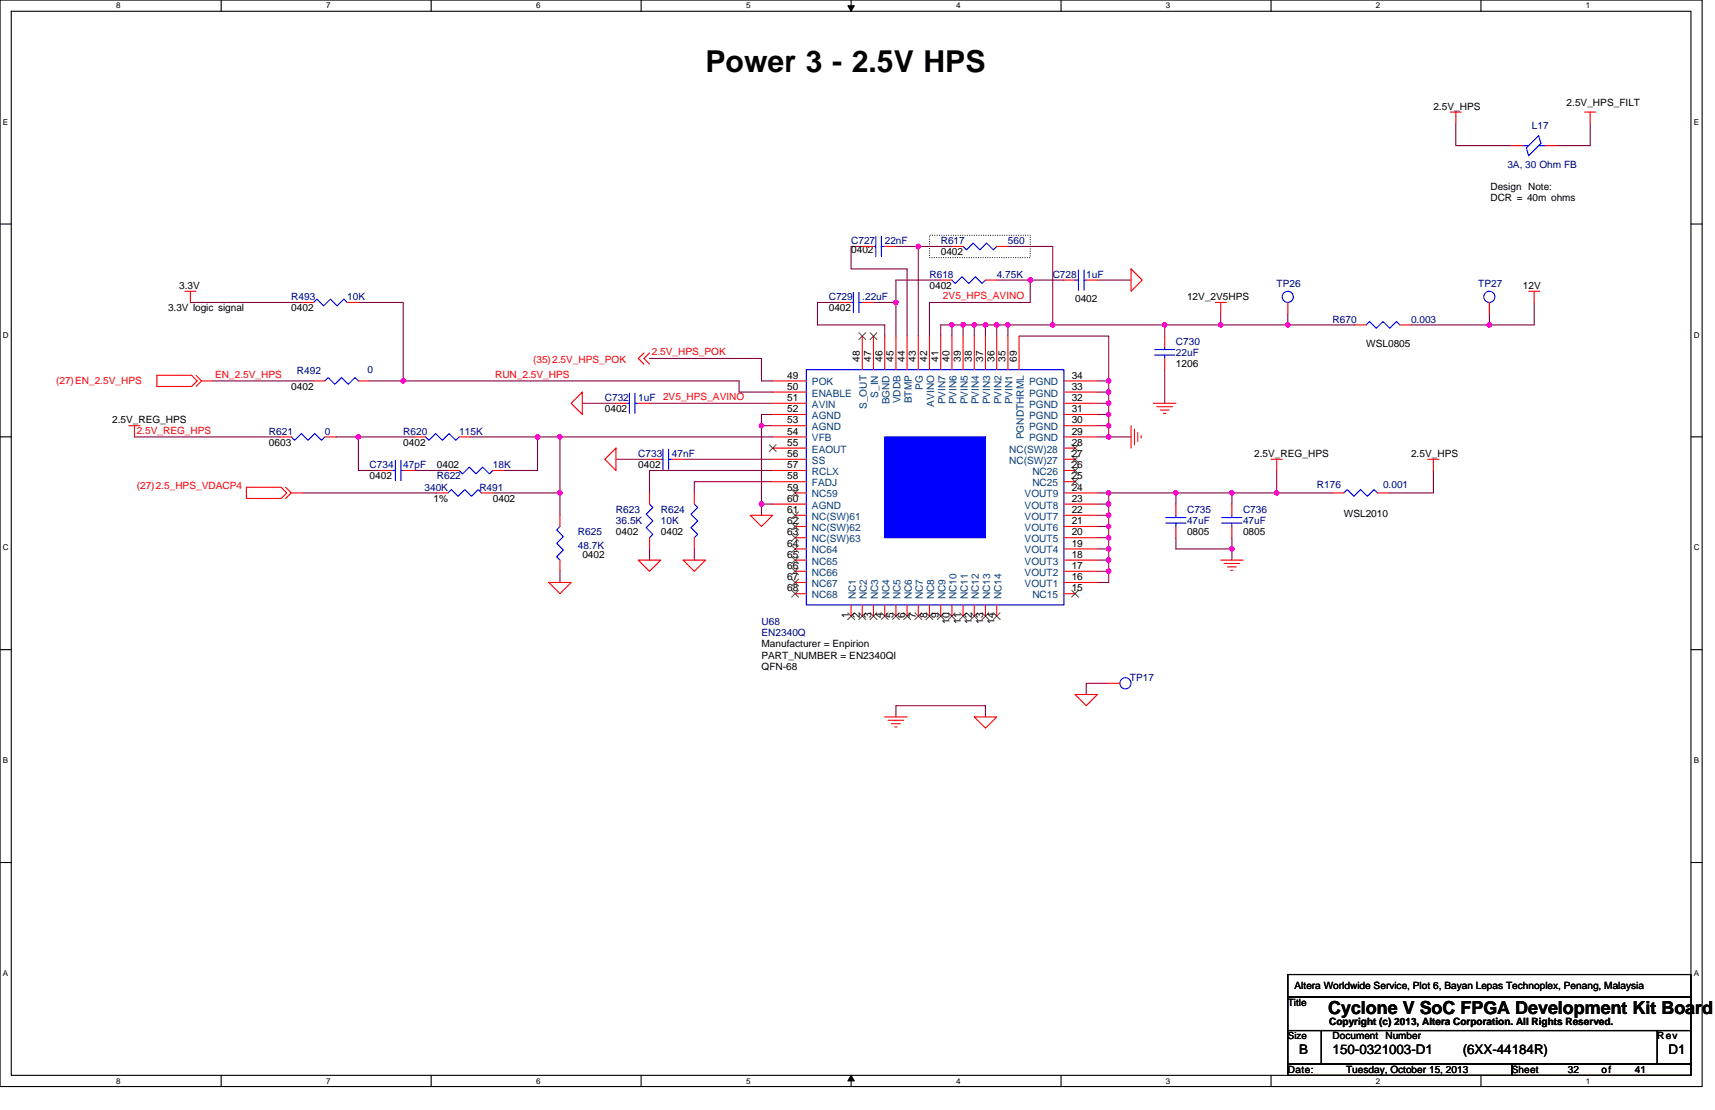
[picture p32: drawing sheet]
<svg xmlns="http://www.w3.org/2000/svg" width="432mm" height="279mm" viewBox="0 0 432 279" stroke-linecap="round" stroke-linejoin="round" font-family="sans-serif">
<defs><g id="words">
<text font-size="7.6" x="177.6" y="18.2">Power 3 - 2.5V HPS</text>
<text font-size="4.5" x="334.4" y="255.1">Cyclone V SoC FPGA Development Kit Board</text>
<g font-size="3.4">
<text x="327.1" y="265.2">B</text>
<text x="335.5" y="265.2">150-0321003-D1</text>
<text x="368.3" y="265.2">(6XX-44184R)</text>
<text x="420.1" y="265.2">D1</text>
</g>
<g font-size="2.5">
<text x="360.9" y="27.6">2.5V_HPS</text>
<text x="394.4" y="26.8">2.5V_HPS_FILT</text>
<text x="375.3" y="47.9">Design Note:</text>
<text x="375.3" y="50.5">DCR = 40m ohms</text>
<text x="214.3" y="63.7">0402</text>
<text x="236.9" y="64.3">0402</text>
<text x="45.1" y="72.7">3.3V</text>
<text x="234" y="72.7">0402</text>
<text x="270.7" y="76.1">0402</text>
<text x="298.9" y="75.6">12V_2V5HPS</text>
<text x="383.5" y="72.7">12V</text>
<text x="42.3" y="78.4">3.3V logic signal</text>
<text x="73.3" y="78.4">0402</text>
<text x="208.7" y="78.4">0402</text>
<text x="344" y="87.4">WSL0805</text>
<text x="198.2" y="95.3">49</text>
<text x="216.5" y="91.1" transform="rotate(-90 216.5 91.1)">48</text>
<text x="219.3" y="91.1" transform="rotate(-90 219.3 91.1)">47</text>
<text x="222.2" y="91.1" transform="rotate(-90 222.2 91.1)">46</text>
<text x="225" y="91.1" transform="rotate(-90 225 91.1)">45</text>
<text x="227.8" y="91.1" transform="rotate(-90 227.8 91.1)">44</text>
<text x="230.6" y="91.1" transform="rotate(-90 230.6 91.1)">43</text>
<text x="233.4" y="91.1" transform="rotate(-90 233.4 91.1)">42</text>
<text x="236.3" y="91.1" transform="rotate(-90 236.3 91.1)">41</text>
<text x="239.1" y="91.1" transform="rotate(-90 239.1 91.1)">40</text>
<text x="241.9" y="91.1" transform="rotate(-90 241.9 91.1)">39</text>
<text x="244.7" y="91.1" transform="rotate(-90 244.7 91.1)">38</text>
<text x="247.5" y="91.1" transform="rotate(-90 247.5 91.1)">37</text>
<text x="250.4" y="91.1" transform="rotate(-90 250.4 91.1)">36</text>
<text x="253.2" y="91.1" transform="rotate(-90 253.2 91.1)">35</text>
<text x="256" y="91.1" transform="rotate(-90 256 91.1)">69</text>
<text x="269.8" y="95.3">34</text>
<text x="296.1" y="92.5">1206</text>
<text x="73.3" y="98.1">0402</text>
<text x="198.2" y="100.9">51</text>
<text x="198.2" y="98.1">50</text>
<text x="269.8" y="100.9">32</text>
<text x="269.8" y="98.1">33</text>
<text x="28.2" y="106.6">2.5V_REG_HPS</text>
<text x="152.3" y="103.8">0402</text>
<text x="198.2" y="106.6">53</text>
<text x="198.2" y="103.7">52</text>
<text x="269.8" y="106.6">30</text>
<text x="269.8" y="103.7">31</text>
<text x="67.7" y="112.2">0603</text>
<text x="101.5" y="112.2">0402</text>
<text x="198.2" y="112.2">55</text>
<text x="198.2" y="109.4">54</text>
<text x="269.8" y="109.4">29</text>
<text x="269.8" y="112.2">28</text>
<text x="110" y="117.9">0402</text>
<text x="160.7" y="117.9">0402</text>
<text x="198.2" y="117.8">57</text>
<text x="198.2" y="115">56</text>
<text x="269.8" y="117.8">26</text>
<text x="269.8" y="115">27</text>
<text x="315.8" y="115">2.5V_REG_HPS</text>
<text x="355.3" y="115">2.5V_HPS</text>
<text x="93" y="120.7">0402</text>
<text x="198.2" y="123.5">59</text>
<text x="198.2" y="120.7">58</text>
<text x="269.8" y="123.5">24</text>
<text x="269.8" y="120.7">25</text>
<text x="109.1" y="126.3">1%</text>
<text x="124.1" y="126.3">0402</text>
<text x="198.2" y="131.9">62</text>
<text x="198.2" y="129.1">61</text>
<text x="198.2" y="126.3">60</text>
<text x="269.8" y="131.9">21</text>
<text x="269.8" y="129.1">22</text>
<text x="269.8" y="126.3">23</text>
<text x="338.3" y="130.3">WSL2010</text>
<text x="155.1" y="134.8">0402</text>
<text x="166.4" y="134.8">0402</text>
<text x="198.2" y="137.6">64</text>
<text x="198.2" y="134.7">63</text>
<text x="269.8" y="137.6">19</text>
<text x="269.8" y="134.7">20</text>
<text x="298.9" y="134.8">0805</text>
<text x="313" y="134.8">0805</text>
<text x="146.6" y="140.4">0402</text>
<text x="198.2" y="143.2">66</text>
<text x="198.2" y="140.4">65</text>
<text x="269.8" y="143.2">17</text>
<text x="269.8" y="140.4">18</text>
<text x="198.2" y="148.8">68</text>
<text x="198.2" y="146">67</text>
<text x="269.8" y="146">16</text>
<text x="269.8" y="148.8">15</text>
<text x="213.7" y="155.7" transform="rotate(-90 213.7 155.7)">1</text>
<text x="216.5" y="155.7" transform="rotate(-90 216.5 155.7)">2</text>
<text x="219.3" y="155.7" transform="rotate(-90 219.3 155.7)">3</text>
<text x="222.2" y="155.7" transform="rotate(-90 222.2 155.7)">4</text>
<text x="225" y="155.7" transform="rotate(-90 225 155.7)">5</text>
<text x="227.8" y="155.7" transform="rotate(-90 227.8 155.7)">6</text>
<text x="230.6" y="155.7" transform="rotate(-90 230.6 155.7)">7</text>
<text x="233.4" y="155.7" transform="rotate(-90 233.4 155.7)">8</text>
<text x="236.3" y="155.7" transform="rotate(-90 236.3 155.7)">9</text>
<text x="239.1" y="157.1" transform="rotate(-90 239.1 157.1)">10</text>
<text x="241.9" y="157.1" transform="rotate(-90 241.9 157.1)">11</text>
<text x="244.7" y="157.1" transform="rotate(-90 244.7 157.1)">12</text>
<text x="247.5" y="157.1" transform="rotate(-90 247.5 157.1)">13</text>
<text x="250.4" y="157.1" transform="rotate(-90 250.4 157.1)">14</text>
<text x="191.7" y="163">Manufacturer = Enpirion</text>
<text x="191.7" y="165.8">PART_NUMBER = EN2340QI</text>
<text x="191.7" y="168.6">QFN-68</text>
<text x="325.9" y="249">Altera Worldwide Service, Plot 6, Bayan Lepas Technoplex, Penang, Malaysia</text>
<text x="324.3" y="253.2">Title</text>
<text x="324.3" y="261.6">Size</text>
<text x="334.7" y="258.1">Copyright (c) 2013, Altera Corporation. All Rights Reserved.</text>
<text x="335.5" y="261.6">Document</text>
<text x="348.8" y="261.6">Number</text>
<text x="417.3" y="261.6">Rev</text>
<text x="324.3" y="270.1">Date:</text>
<text x="338.9" y="270.1">Tuesday, October 15, 2013</text>
<text x="380.6" y="270.1">Sheet</text>
<text x="394.7" y="270.1">32</text>
<text x="403.2" y="270.1">of</text>
<text x="411.6" y="270.1">41</text>
</g>
<g font-size="2.5" fill="#000080">
<text x="385.7" y="32.4">L17</text>
<text x="379.5" y="42.3">3A, 30 Ohm FB</text>
<text x="214.3" y="61.5">C727</text>
<text x="222.8" y="61.5">22nF</text>
<text x="236.9" y="61.5">R617</text>
<text x="253.8" y="61.5">560</text>
<text x="234" y="69.9">R618</text>
<text x="251" y="69.9">4.75K</text>
<text x="265" y="69.9">C728</text>
<text x="273.5" y="69.9">1uF</text>
<text x="73.3" y="75.6">R493</text>
<text x="87.4" y="75.6">10K</text>
<text x="208.7" y="75.6">C729</text>
<text x="217.1" y="75.6">.22uF</text>
<text x="321.4" y="72.2">TP26</text>
<text x="372.2" y="72.2">TP27</text>
<text x="335.5" y="81.2">R670</text>
<text x="355.3" y="81.2">0.003</text>
<text x="296.1" y="86.8">C730</text>
<text x="296.1" y="89.7">22uF</text>
<text x="74.7" y="94.2">R492</text>
<text x="92.5" y="93.9">0</text>
<text x="152.3" y="100.9">C732</text>
<text x="160.7" y="100.9">1uF</text>
<text x="67.7" y="109.4">R621</text>
<text x="81.8" y="109.4">0</text>
<text x="101.5" y="109.4">R620</text>
<text x="115.6" y="109.4">115K</text>
<text x="93" y="117.9">C734</text>
<text x="101.5" y="117.9">47pF</text>
<text x="124.1" y="117.9">18K</text>
<text x="160.7" y="115">C733</text>
<text x="169.2" y="115">47nF</text>
<text x="106.9" y="123.5">340K</text>
<text x="110" y="120.7">R622</text>
<text x="120.7" y="123.5">R491</text>
<text x="331.6" y="122.9">R176</text>
<text x="348.2" y="122.9">0.001</text>
<text x="155.1" y="129.1">R623</text>
<text x="155.1" y="132">36.5K</text>
<text x="166.4" y="129.1">R624</text>
<text x="166.4" y="132">10K</text>
<text x="298.9" y="129.1">C735</text>
<text x="298.9" y="132">47uF</text>
<text x="313" y="129.1">C736</text>
<text x="313" y="132">47uF</text>
<text x="145.5" y="134.8">R625</text>
<text x="145.5" y="138.2">48.7K</text>
<text x="191.7" y="157.3">U68</text>
<text x="191.7" y="160.1">EN2340Q</text>
<text x="284.5" y="171.4">TP17</text>
</g>
<g font-size="2.5" fill="#f00">
<text x="237.4" y="75.4">2V5_HPS_AVINO</text>
<text x="164.1" y="89.5">2.5V_HPS_POK</text>
<text x="54.2" y="95.1">EN_2.5V_HPS</text>
<text x="124.7" y="95.1">RUN_2.5V_HPS</text>
<text x="134.2" y="91.4">(35)2.5V_HPS_POK</text>
<text x="14.1" y="96.7">(27)EN_2.5V_HPS</text>
<text x="166.9" y="100.7">2V5_HPS_AVINO</text>
<text x="34.4" y="109.2">2.5V_REG_HPS</text>
<text x="34.4" y="123.2">(27)2.5_HPS_VDACP4</text>
</g>
<g font-size="2.5" fill="#004080">
<text x="204.4" y="99.8">ENABLE</text>
<text x="204.4" y="97">POK</text>
<text x="221.1" y="100.1" transform="rotate(-90 221.1 100.1)">S_IN</text>
<text x="223.9" y="101.8" transform="rotate(-90 223.9 101.8)">BGND</text>
<text x="226.8" y="101.5" transform="rotate(-90 226.8 101.5)">VDDB</text>
<text x="229.6" y="101.5" transform="rotate(-90 229.6 101.5)">BTMP</text>
<text x="232.4" y="98.1" transform="rotate(-90 232.4 98.1)">PG</text>
<text x="238" y="101.8" transform="rotate(-90 238 101.8)">PVIN7</text>
<text x="240.9" y="101.8" transform="rotate(-90 240.9 101.8)">PVIN6</text>
<text x="243.7" y="101.8" transform="rotate(-90 243.7 101.8)">PVIN5</text>
<text x="246.5" y="101.8" transform="rotate(-90 246.5 101.8)">PVIN4</text>
<text x="249.3" y="101.8" transform="rotate(-90 249.3 101.8)">PVIN3</text>
<text x="252.1" y="101.8" transform="rotate(-90 252.1 101.8)">PVIN2</text>
<text x="255" y="101.8" transform="rotate(-90 255 101.8)">PVIN1</text>
<text x="259.1" y="99.8">PGND</text>
<text x="259.1" y="97">PGND</text>
<text x="204.4" y="105.5">AGND</text>
<text x="204.4" y="102.7">AVIN</text>
<text x="218.3" y="102.9" transform="rotate(-90 218.3 102.9)">S_OUT</text>
<text x="235.2" y="102.4" transform="rotate(-90 235.2 102.4)">AVINO</text>
<text x="259.1" y="105.5">PGND</text>
<text x="259.1" y="102.7">PGND</text>
<text x="204.4" y="113.9">EAOUT</text>
<text x="204.4" y="111.1">VFB</text>
<text x="204.4" y="108.3">AGND</text>
<text x="254.1" y="113.9">NC(SW)28</text>
<text x="257.8" y="110.6" transform="rotate(-90 257.8 110.6)">PGNDTHRML</text>
<text x="259.1" y="111.1">PGND</text>
<text x="259.1" y="108.3">PGND</text>
<text x="204.4" y="119.6">RCLX</text>
<text x="204.4" y="116.8">SS</text>
<text x="254.1" y="116.8">NC(SW)27</text>
<text x="259.9" y="119.6">NC26</text>
<text x="204.4" y="125.2">NC59</text>
<text x="204.4" y="122.4">FADJ</text>
<text x="258" y="125.2">VOUT9</text>
<text x="259.9" y="122.4">NC25</text>
<text x="204.4" y="130.9">NC(SW)61</text>
<text x="204.4" y="128">AGND</text>
<text x="258" y="130.9">VOUT7</text>
<text x="258" y="128">VOUT8</text>
<text x="204.4" y="136.5">NC(SW)63</text>
<text x="204.4" y="133.7">NC(SW)62</text>
<text x="258" y="136.5">VOUT5</text>
<text x="258" y="133.7">VOUT6</text>
<text x="204.4" y="142.1">NC65</text>
<text x="204.4" y="139.3">NC64</text>
<text x="258" y="142.1">VOUT3</text>
<text x="258" y="139.3">VOUT4</text>
<text x="204.4" y="147.8">NC67</text>
<text x="204.4" y="144.9">NC66</text>
<text x="258" y="147.8">VOUT1</text>
<text x="258" y="144.9">VOUT2</text>
<text x="204.4" y="150.6">NC68</text>
<text x="215.5" y="150.9" transform="rotate(-90 215.5 150.9)">NC1</text>
<text x="218.3" y="150.9" transform="rotate(-90 218.3 150.9)">NC2</text>
<text x="221.1" y="150.9" transform="rotate(-90 221.1 150.9)">NC3</text>
<text x="223.9" y="150.9" transform="rotate(-90 223.9 150.9)">NC4</text>
<text x="226.8" y="150.9" transform="rotate(-90 226.8 150.9)">NC5</text>
<text x="229.6" y="150.9" transform="rotate(-90 229.6 150.9)">NC6</text>
<text x="232.4" y="150.9" transform="rotate(-90 232.4 150.9)">NC7</text>
<text x="235.2" y="150.9" transform="rotate(-90 235.2 150.9)">NC8</text>
<text x="238" y="150.9" transform="rotate(-90 238 150.9)">NC9</text>
<text x="240.9" y="150.9" transform="rotate(-90 240.9 150.9)">NC10</text>
<text x="243.7" y="150.9" transform="rotate(-90 243.7 150.9)">NC11</text>
<text x="246.5" y="150.9" transform="rotate(-90 246.5 150.9)">NC12</text>
<text x="249.3" y="150.9" transform="rotate(-90 249.3 150.9)">NC13</text>
<text x="252.1" y="150.9" transform="rotate(-90 252.1 150.9)">NC14</text>
<text x="259.9" y="150.6">NC15</text>
</g>
<g font-size="2">
<text x="29.3" y="2.1">8</text>
<text x="82.1" y="2.1">7</text>
<text x="135" y="2.1">6</text>
<text x="187.8" y="2.1">5</text>
<text x="240.7" y="2.1">4</text>
<text x="293.6" y="2.1">3</text>
<text x="346.4" y="2.1">2</text>
<text x="399.3" y="2.1">1</text>
<text x=".7" y="31.4">E</text>
<text x="426.5" y="31.4">E</text>
<text x=".7" y="85">D</text>
<text x="426.5" y="85">D</text>
<text x=".7" y="138.6">C</text>
<text x="426.5" y="138.6">C</text>
<text x=".7" y="192.1">B</text>
<text x="426.5" y="192.1">B</text>
<text x=".7" y="245.7">A</text>
<text x="426.5" y="245.7">A</text>
<text x="29.3" y="272.8">8</text>
<text x="82.1" y="272.8">7</text>
<text x="135" y="272.8">6</text>
<text x="187.8" y="272.8">5</text>
<text x="240.7" y="272.8">4</text>
<text x="293.6" y="272.8">3</text>
<text x="346.4" y="272.8">2</text>
<text x="399.3" y="272.8">1</text>
</g>
</g></defs>
<path d="M0 0h428.6v273.5h-428.6zM2.8 2.8h422.9v267.9h-422.9z" fill="none" stroke="#000" stroke-width=".28"/>
<g fill="#fff">
<path d="M29.3 .3h1.1v2.3h-1.1z"/>
<path d="M29.3 271h1.1v2.2h-1.1z"/>
</g>
<path d="M55.7 0v2.8M55.7 270.7v2.8" fill="none" stroke="#000" stroke-width=".28"/>
<g fill="#fff">
<path d="M82.1 .3h1.1v2.3h-1.1z"/>
<path d="M82.1 271h1.1v2.2h-1.1z"/>
</g>
<path d="M108.6 0v2.8M108.6 270.7v2.8" fill="none" stroke="#000" stroke-width=".28"/>
<g fill="#fff">
<path d="M135 .3h1.1v2.3h-1.1z"/>
<path d="M135 271h1.1v2.2h-1.1z"/>
</g>
<path d="M161.4 0v2.8M161.4 270.7v2.8" fill="none" stroke="#000" stroke-width=".28"/>
<g fill="#fff">
<path d="M187.8 .3h1.2v2.3h-1.2z"/>
<path d="M187.8 271h1.2v2.2h-1.2z"/>
</g>
<path d="M214.3 0v2.8M214.3 270.7v2.8" fill="none" stroke="#000" stroke-width=".28"/>
<path d="M213.5 1.4h1.6l-.8 1.4zM214.3 270.7l.8 1.4h-1.6z" fill="#000" stroke="#000" stroke-width=".25"/>
<g fill="#fff">
<path d="M240.7 .3h1.1v2.3h-1.1z"/>
<path d="M240.7 271h1.1v2.2h-1.1z"/>
</g>
<path d="M267.1 0v2.8M267.1 270.7v2.8" fill="none" stroke="#000" stroke-width=".28"/>
<g fill="#fff">
<path d="M293.6 .3h1.1v2.3h-1.1z"/>
<path d="M293.6 271h1.1v2.2h-1.1z"/>
</g>
<path d="M320 0v2.8M320 270.7v2.8" fill="none" stroke="#000" stroke-width=".28"/>
<g fill="#fff">
<path d="M346.4 .3h1.2v2.3h-1.2z"/>
<path d="M346.4 271h1.2v2.2h-1.2z"/>
</g>
<path d="M372.9 0v2.8M372.9 270.7v2.8" fill="none" stroke="#000" stroke-width=".28"/>
<g fill="#fff">
<path d="M399.3 .3h1.1v2.3h-1.1z"/>
<path d="M399.3 271h1.1v2.2h-1.1z"/>
<path d="M.7 29.6h1.4v2.3h-1.4z"/>
<path d="M426.5 29.6h1.3v2.3h-1.3z"/>
<path d="M.7 83.2h1.5v2.2h-1.5z"/>
<path d="M426.5 83.2h1.4v2.2h-1.4z"/>
</g>
<path d="M0 56.4h2.8M425.7 56.4h2.9" fill="none" stroke="#000" stroke-width=".28"/>
<g fill="#fff">
<path d="M.7 136.7h1.5v2.3h-1.5z"/>
<path d="M426.5 136.7h1.4v2.3h-1.4z"/>
</g>
<path d="M0 110h2.8M425.7 110h2.9" fill="none" stroke="#000" stroke-width=".28"/>
<g fill="#fff">
<path d="M.7 190.3h1.4v2.3h-1.4z"/>
<path d="M426.5 190.3h1.3v2.3h-1.3z"/>
</g>
<path d="M0 163.5h2.8M425.7 163.5h2.9" fill="none" stroke="#000" stroke-width=".28"/>
<g fill="#fff">
<path d="M.7 243.9h1.4v2.2h-1.4z"/>
<path d="M426.4 243.9h1.4v2.2h-1.4z"/>
</g>
<path d="M0 217.1h2.8M425.7 217.1h2.9M324.3 245.3h101.4v5.7h-101.4zM324.3 251h101.4v8.4h-101.4zM324.3 259.4h8.4v8.5h-8.4zM332.7 259.4h84.6v8.5h-84.6zM417.3 259.4h8.4v8.5h-8.4zM324.3 267.9h56.3v2.8h-56.3zM380.6 267.9h45.1v2.8h-45.1z" fill="none" stroke="#000" stroke-width=".28"/>
<path d="M234 59.2h25.4v5.7h-25.4z" fill="none" stroke="#000" stroke-width=".28" stroke-dasharray="0 .6"/>
<g fill="none" stroke="#800040" stroke-width=".28">
<path d="M366.5 31v5.7h14.1M400.4 31v5.7h-8.5M47.9 76.1h28.2M90.2 76.1h11.3v19.8M211.5 76.1h-5.7v5.7h17v2.8M217.1 62h-2.8v5.7h14.1v16.9M219.9 76.1h5.7M225.6 76.1v8.5M225.6 62h5.6M231.2 62h8.5M231.2 62v22.6M236.9 70.5h-11.3v5.6"/>
<path d="M251 70.5h8.4M253.8 62h11.2v19.8M259.4 70.5h8.5M259.4 70.5v5.6h-25.4v8.5M276.3 70.5h8.5M307.3 79v2.8M324.3 79v2.8h-17M375 79v2.8M386.3 76.1v5.7h-11.3M53.6 95.9h25.4M93 95.9h8.5M101.5 95.9h84.6v2.8h8.5"/>
<path d="M163.5 90.2h28.2v5.7h2.9M239.7 81.8h2.8M239.7 81.8h-2.8v2.8M239.7 81.8v2.8M242.5 81.8v2.8M242.5 81.8h2.8M245.3 81.8h2.8M245.3 81.8v2.8M248.1 81.8h2.9M248.1 81.8v2.8M251 81.8h2.8M251 81.8v2.8"/>
<path d="M253.8 81.8h11.2M253.8 81.8v2.8M256.6 84.6h22.5v11.3M265 81.8h28.2M276.3 98.7h2.8M276.3 95.9h2.8M279.1 95.9v2.8M279.1 98.7v2.8M293.2 81.8v2.8M293.2 93v8.5M293.2 81.8h14.1M324.3 81.8h16.9"/>
<path d="M355.3 81.8h19.7M33.8 110h36.7M84.6 110h5.6M90.2 110v8.4h5.7M90.2 110h14.1M104.3 118.4h8.5M118.4 110h16.9M135.3 110h5.7M135.3 110v8.4h-8.4M141 110v14.1M141 110h53.6M146.6 101.5h8.5"/>
<path d="M155.1 115.6h8.4M163.5 101.5h31.1M172 115.6h22.6M191.7 107.1h2.9M191.7 107.1v19.8M194.6 118.4h-31.1v5.7M194.6 104.3h-2.9v2.8M276.3 101.5h2.8M276.3 110h2.8M276.3 104.3h2.8M276.3 107.1h2.8M279.1 110h5.7"/>
<path d="M279.1 101.5v2.8M279.1 104.3v2.8M279.1 107.1v2.9M321.4 118.4v5.7M360.9 118.4v5.7h-11.3M76.1 124.1h33.9M124.1 124.1h16.9M141 124.1v5.6M163.5 138.2v2.8M174.8 138.2v2.8M191.7 126.9v2.8M191.7 126.9h2.9"/>
<path d="M194.6 121.2h-19.8v2.9M276.3 124.1h2.8M276.3 132.5h2.8M276.3 135.3h2.8M276.3 126.9h2.8M276.3 129.7h2.8M276.3 138.2h2.8M279.1 124.1v2.8M279.1 132.5v2.8M279.1 124.1h17M279.1 126.9v2.8M279.1 135.3v2.9"/>
<path d="M279.1 138.2v2.8M279.1 129.7v2.8M296.1 124.1v2.8M296.1 124.1h14.1M296.1 135.3v2.9h14.1M310.2 124.1h11.2M310.2 138.2v2.8M310.2 124.1v2.8M310.2 135.3v2.9M321.4 124.1h14.1M141 143.8v2.8M276.3 141h2.8"/>
<path d="M276.3 143.8h2.8M279.1 143.8v2.8h-2.8M279.1 141v2.8M279.1 172h-5.6v2.8M225.6 180.5v-2.9h22.5v2.9"/>
</g>
<g fill="#f0f" stroke="#f0f" stroke-width=".28">
<circle cx="321.4" cy="124.1" r=".55"/>
<circle cx="101.5" cy="95.9" r=".56"/>
<circle cx="248.1" cy="81.8" r=".55"/>
<circle cx="245.3" cy="81.8" r=".55"/>
<circle cx="250.9" cy="81.8" r=".55"/>
<circle cx="239.6" cy="81.8" r=".55"/>
<circle cx="242.5" cy="81.8" r=".56"/>
<circle cx="279.1" cy="95.9" r=".55"/>
<circle cx="279.1" cy="98.7" r=".55"/>
<circle cx="279.1" cy="101.5" r=".56"/>
<circle cx="253.7" cy="81.8" r=".55"/>
<circle cx="279.1" cy="107.1" r=".55"/>
<circle cx="279.1" cy="104.3" r=".55"/>
<circle cx="265" cy="81.8" r=".55"/>
<circle cx="279.1" cy="110" r=".55"/>
<circle cx="279.1" cy="126.9" r=".55"/>
<circle cx="279.1" cy="124.1" r=".55"/>
<circle cx="279.1" cy="129.7" r=".56"/>
<circle cx="279.1" cy="132.5" r=".55"/>
<circle cx="279.1" cy="143.8" r=".56"/>
<circle cx="279.1" cy="135.3" r=".55"/>
<circle cx="279.1" cy="141" r=".55"/>
<circle cx="279.1" cy="138.2" r=".55"/>
<circle cx="310.1" cy="138.2" r=".55"/>
<circle cx="310.1" cy="124.1" r=".55"/>
<circle cx="296" cy="124.1" r=".55"/>
<circle cx="191.7" cy="107.1" r=".55"/>
<circle cx="191.7" cy="126.9" r=".55"/>
<circle cx="231.2" cy="62" r=".55"/>
<circle cx="259.4" cy="70.5" r=".55"/>
<circle cx="225.5" cy="76.1" r=".55"/>
<circle cx="135.3" cy="110" r=".55"/>
<circle cx="141" cy="110" r=".55"/>
<circle cx="90.2" cy="110" r=".55"/>
<circle cx="141" cy="124.1" r=".55"/>
<circle cx="324.2" cy="81.8" r=".55"/>
<circle cx="307.3" cy="81.8" r=".55"/>
<circle cx="293.2" cy="81.8" r=".55"/>
<circle cx="375" cy="81.8" r=".55"/>
</g>
<g fill="none" stroke="#f00" stroke-width=".28">
<path d="M365.1 28.2h2.8M366.5 28.2v2.8M380.6 36.7h2.9M389.1 36.7h2.8M399 28.2h2.8M400.4 28.2v2.8M46.5 73.3h2.9M47.9 73.3v2.8M76.1 76.1h2.9M87.4 76.1h2.8M211.5 76.1h2.8M217.1 76.1h2.8"/>
<path d="M217.1 62h2.8M222.8 62h2.8M236.9 70.5h2.8M239.7 62h2.8M248.1 70.5h2.9M251 62h2.8M267.9 70.5h2.8M273.5 70.5h2.8M284.8 67.7l2.8 2.8-2.8 2.8zM305.9 76.1h2.8M307.3 76.1v2.9M324.3 76.1v2.9"/>
<path d="M375 76.1v2.9M384.9 73.3h2.8M386.3 73.3v2.8M39.5 94.5h8.7l1.4 1.4-1.4 1.4h-8.7zM49.4 94.5l1.4 1.4M50.8 95.9l-1.4 1.4M50.8 95.9h2.8M79 95.9h2.8M90.2 95.9h2.8M146.6 98.7v5.6l-2.8-2.8zM162.1 88.8l-1.4 1.4 1.4 1.5M163.5 88.8l-1.4 1.4 1.4 1.5"/>
<path d="M194.6 98.7h8.4M194.6 95.9h8.4M217.1 84.6v8.4M219.9 84.6v8.4M222.8 84.6v8.4M225.6 84.6v8.4M228.4 84.6v8.4M231.2 84.6v8.4M234 84.6v8.4M236.9 84.6v8.4M239.7 84.6v8.4M242.5 84.6v8.4"/>
<path d="M245.3 84.6v8.4M248.1 84.6v8.4M251 84.6v8.4M253.8 84.6v8.4M256.6 84.6v8.4M267.9 98.7h8.4M267.9 95.9h8.4M293.2 84.6v2.8M293.2 90.2v2.8M341.2 81.8h2.8M352.4 81.8h2.9M32.4 107.1h2.9"/>
<path d="M33.8 107.1v2.9M70.5 110h2.8M81.8 110h2.8M95.9 118.4h2.8M101.5 118.4h2.8M104.3 110h2.8M112.8 118.4h2.8M115.6 110h2.8M124.1 118.4h2.8M155.1 112.8v5.6l-2.8-2.8zM155.1 101.5h2.8M160.7 101.5h2.8"/>
<path d="M163.5 115.6h2.9M169.2 115.6h2.8M194.6 118.4h8.4M194.6 115.6h8.4M194.6 112.8h8.4M194.6 110h8.4M194.6 107.1h8.4M194.6 104.3h8.4M194.6 101.5h8.4M267.9 118.4h2.8M267.9 115.6h2.8M267.9 112.8h2.8"/>
<path d="M267.9 110h8.4M267.9 107.1h8.4M267.9 104.3h8.4M267.9 101.5h8.4M284.8 107.1v5.7M285.6 108v4M286.5 108.8v2.3M287.3 109.7v.6M290.4 101.5h5.7M291.3 102.4h3.9M292.1 103.2h2.3M292.9 104.1h.6"/>
<path d="M320 115.6h2.8M321.4 115.6v2.8M359.5 115.6h2.8M360.9 115.6v2.8M62 122.7h8.8l1.4 1.4-1.4 1.4h-8.8zM71.9 122.7l1.4 1.4M73.3 124.1h2.8M73.3 124.1l-1.4 1.4M110 124.1h2.8M121.2 124.1h2.9M141 129.7v2.8M163.5 124.1v2.8"/>
<path d="M163.5 135.3v2.9M174.8 124.1v2.8M174.8 135.3v2.9M188.9 129.7h5.7l-2.9 2.8zM194.6 126.9h8.4M194.6 121.2h8.4M200.2 138.2h2.8M200.2 135.3h2.8M200.2 132.5h2.8M200.2 129.7h2.8M200.2 124.1h2.8M267.9 138.2h8.4"/>
<path d="M267.9 135.3h8.4M267.9 132.5h8.4M267.9 129.7h8.4M267.9 126.9h8.4M267.9 124.1h8.4M267.9 121.2h2.8M296.1 126.9v2.8M296.1 132.5v2.8M310.2 126.9v2.8M310.2 132.5v2.8M335.5 124.1h2.8M346.8 124.1h2.8"/>
<path d="M138.2 146.6h5.6l-2.8 2.8zM141 141v2.8M160.7 141h5.7l-2.9 2.8zM172 141h5.6l-2.8 2.8zM200.2 149.4h2.8M200.2 146.6h2.8M200.2 143.8h2.8M200.2 141h2.8M214.3 152.3v2.8M217.1 152.3v2.8M219.9 152.3v2.8M222.8 152.3v2.8"/>
<path d="M225.6 152.3v2.8M228.4 152.3v2.8M231.2 152.3v2.8M234 152.3v2.8M236.9 152.3v2.8M239.7 152.3v2.8M242.5 152.3v2.8M245.3 152.3v2.8M248.1 152.3v2.8M251 152.3v2.8M267.9 149.4h2.8M267.9 146.6h8.4"/>
<path d="M267.9 143.8h8.4M267.9 141h8.4M307.3 141h5.7M308.2 141.8h3.9M309 142.7h2.3M309.9 143.5h.5M270.7 174.8h5.6l-2.8 2.8zM279.1 172h2.9M222.8 180.5h5.6M223.6 181.3h3.9M224.5 182.2h2.2M225.3 183h.5"/>
<path d="M245.3 180.5h5.7l-2.9 2.8z"/>
</g>
<g fill="none" stroke="#00f" stroke-width=".28">
<path d="M383.5 36.7h1.4M387.4 36.7h1.7M387.4 34.1l.6 2-3.1 3.1-.6-2zM220.5 59.5v5.1M221.9 59.5v5.1M79 76.1l.8-.8 1.7 1.7 1.7-1.7 1.7 1.7 1.7-1.7 .8 .8M214.3 76.1h.6M214.9 73.6v5.1M216.3 76.1h.8M216.3 73.6v5.1M219.9 62h.6M221.9 62h.9"/>
<path d="M239.7 70.5l.8 .9 1.7-1.7 1.7 1.7 1.7-1.7 1.7 1.7 .8-.9M242.5 62l.8 .9 1.7-1.7 1.7 1.7 1.7-1.7 1.7 1.7 .9-.9M270.7 70.5h.8M271.5 68v5M272.9 70.5h.6M272.9 68v5M81.8 95.9l.8-.9 1.7 1.7 1.7-1.7 1.7 1.7 1.7-1.7 .8 .9M158.5 99v5.1M159.9 99v5.1M203 93h64.9v59.3h-64.9zM290.7 89.4h5.1M290.7 88h5.1"/>
<path d="M293.2 87.4v.6M293.2 89.4v.8M344 81.8l.8-.9 1.7 1.7 1.7-1.7 1.7 1.7 1.7-1.7 .8 .9M73.3 110l.9 .8 1.7-1.7 1.7 1.7 1.6-1.7 1.7 1.7 .9-.8M98.7 118.4h.8M99.5 115.9v5.1M100.9 118.4h.6M100.9 115.9v5.1M107.1 110l.9 .8 1.7-1.7 1.7 1.7 1.7-1.7 1.7 1.7 .8-.8M115.6 118.4l.9 .9 1.7-1.7 1.6 1.7 1.7-1.7 1.7 1.7 .9-.9M157.9 101.5h.6M159.9 101.5h.8"/>
<path d="M166.4 115.6h.5M166.9 113.1v5.1M168.3 113.1v5.1M168.3 115.6h.9M112.8 124.1l.8-.9 1.7 1.7 1.7-1.7 1.7 1.7 1.7-1.7 .8 .9M141 132.5l-.9 .9 1.7 1.7-1.7 1.7 1.7 1.7-1.7 1.6 .9 .9M163.5 126.9l.9 .8-1.7 1.7 1.7 1.7-1.7 1.7 1.7 1.7-.9 .8M174.8 126.9l.9 .8-1.7 1.7 1.7 1.7-1.7 1.7 1.7 1.7-.9 .8M293.5 131.7h5.1M293.5 130.3h5.1M296.1 129.7v.6M296.1 131.7v.8"/>
<path d="M307.6 131.7h5.1M307.6 130.3h5.1M310.2 129.7v.6M310.2 131.7v.8M338.3 124.1l.9-.9 1.7 1.7 1.7-1.7 1.7 1.7 1.6-1.7 .9 .9"/>
<circle cx="324.2" cy="74.7" r="1.4"/>
<circle cx="375" cy="74.7" r="1.4"/>
<circle cx="283.4" cy="172" r="1.4"/>
</g>
<path d="M222.8 110v25.3h25.3v-25.3z" fill-rule="evenodd" fill="#00f" stroke="#00f" stroke-width=".28"/>
<g fill="none" stroke="#804000" stroke-width=".25">
<path d="M216.3 83.8l1.7 1.7M218 83.8l-1.8 1.7M219.1 83.8l1.7 1.7M220.8 83.8l-1.7 1.7M193.7 112l1.7 1.7M195.4 112l-1.7 1.7M269.8 117.6l1.7 1.7M269.8 114.8l1.7 1.7M269.8 112l1.7 1.7M271.5 117.6l-1.7 1.7M271.5 114.8l-1.7 1.7M271.5 112l-1.7 1.7"/>
<path d="M199.3 137.3l1.8 1.7M199.3 134.5l1.8 1.7M199.3 131.7l1.8 1.7M199.3 128.9l1.8 1.7M199.3 123.2l1.8 1.7M201 137.3l-1.7 1.7M201 134.5l-1.7 1.7M201 131.7l-1.7 1.7M201 128.9l-1.7 1.7M201 123.2l-1.7 1.7M269.8 120.4l1.7 1.7M271.5 120.4l-1.7 1.7"/>
<path d="M199.3 148.6l1.8 1.7M199.3 145.8l1.8 1.7M199.3 143l1.8 1.7M199.3 140.1l1.8 1.8M201 148.6l-1.7 1.7M201 145.8l-1.7 1.7M201 143l-1.7 1.7M201 140.1l-1.7 1.8M213.4 154.2l1.8 1.8M215.1 154.2l-1.7 1.8M216.3 154.2l1.7 1.8M218 154.2l-1.8 1.8"/>
<path d="M219.1 154.2l1.7 1.8M220.8 154.2l-1.7 1.8M221.9 154.2l1.7 1.8M223.6 154.2l-1.7 1.8M224.7 154.2l1.7 1.8M226.4 154.2l-1.7 1.8M227.5 154.2l1.8 1.8M229.2 154.2l-1.7 1.8M230.4 154.2l1.7 1.8M232.1 154.2l-1.8 1.8M233.2 154.2l1.7 1.8M234.9 154.2l-1.7 1.8"/>
<path d="M236 154.2l1.7 1.8M237.7 154.2l-1.7 1.8M238.8 154.2l1.7 1.8M240.5 154.2l-1.7 1.8M241.6 154.2l1.8 1.8M243.3 154.2l-1.7 1.8M244.5 154.2l1.7 1.8M246.1 154.2l-1.7 1.8M247.3 154.2l1.7 1.8M249 154.2l-1.8 1.8M250.1 154.2l1.7 1.8M251.8 154.2l-1.7 1.8"/>
<path d="M269.8 148.6l1.7 1.7M271.5 148.6l-1.7 1.7"/>
</g>
<use href="#words"/>
</svg>
